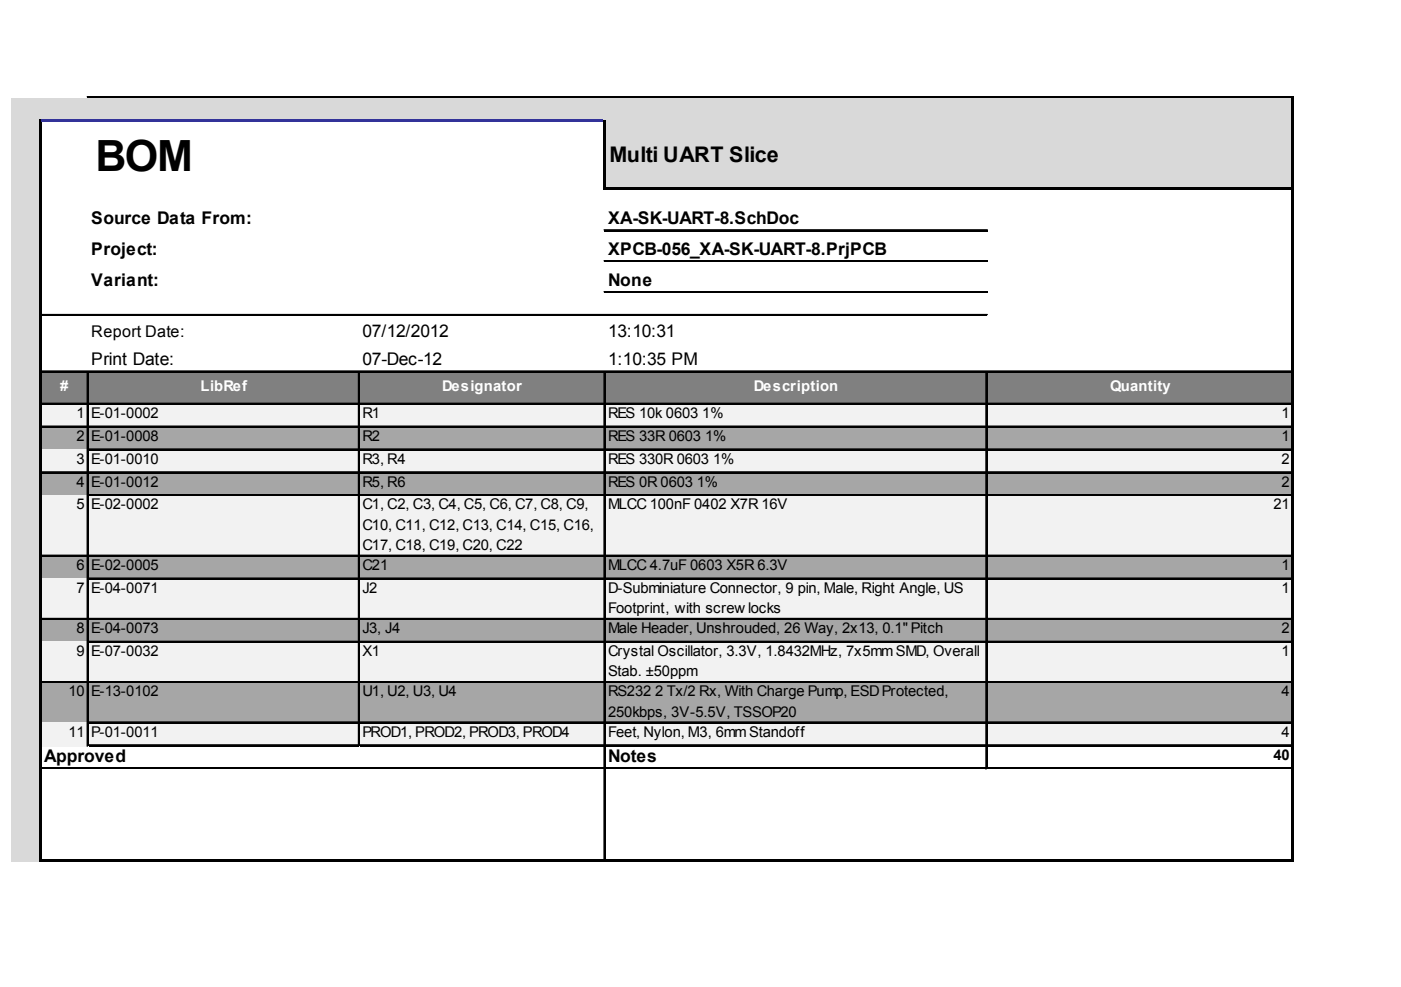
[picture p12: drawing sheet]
<svg xmlns="http://www.w3.org/2000/svg" width="287mm" height="202mm" viewBox="0 0 287 202" stroke-linecap="round" stroke-linejoin="round" font-family="sans-serif">
<defs><g id="words">
<text font-size="8.8" x="19.5" y="34.9">BOM</text>
<text font-size="4.4" x="124.8" y="33.2">Multi UART Slice</text>
<g font-size="3.6">
<text x="18.7" y="45.9">Source Data From:</text>
<text x="124.5" y="45.9">XA-SK-UART-8.SchDoc</text>
<text x="18.7" y="52.2">Project:</text>
<text x="124.5" y="52.2">XPCB-056_XA-SK-UART-8.PrjPCB</text>
<text x="18.7" y="58.6">Variant:</text>
<text x="124.5" y="58.6">None</text>
<text x="74.2" y="69">07/12/2012</text>
<text x="124.5" y="69">13:10:31</text>
<text x="18.7" y="74.8">Print Date:</text>
<text x="74.2" y="74.8">07-Dec-12</text>
<text x="124.5" y="74.8">1:10:35 PM</text>
<text x="9" y="156.1">Approved</text>
<text x="124.5" y="156.1">Notes</text>
</g>
<text font-size="3.3" x="18.7" y="69.1">Report Date:</text>
<g font-size="3" fill="#fff">
<text x="12.3" y="80.1">#</text>
<text x="41.1" y="80.1">LibRef</text>
<text x="90.5" y="80.1">Designator</text>
<text x="154.3" y="80.1">Description</text>
<text x="227.3" y="80.1">Quantity</text>
</g>
<g font-size="3">
<text x="15.6" y="85.6">1</text>
<text x="18.7" y="85.6">E-01-0002</text>
<text x="74.2" y="85.6">R1</text>
<text x="124.5" y="85.6">RES 10k 0603</text>
<text x="143.8" y="85.6">1%</text>
<text x="262.3" y="85.6">1</text>
<text x="15.6" y="90.3">2</text>
<text x="15.6" y="95">3</text>
<text x="18.7" y="90.3">E-01-0008</text>
<text x="18.7" y="95">E-01-0010</text>
<text x="74.2" y="90.3">R2</text>
<text x="74.2" y="95">R3, R4</text>
<text x="124.5" y="90.3">RES 33R 0603</text>
<text x="124.5" y="95">RES 330R 0603</text>
<text x="144.3" y="90.3">1%</text>
<text x="146" y="95">1%</text>
<text x="262.3" y="90.3">1</text>
<text x="262.3" y="95">2</text>
<text x="15.6" y="99.7">4</text>
<text x="18.7" y="99.7">E-01-0012</text>
<text x="74.2" y="99.7">R5, R6</text>
<text x="124.5" y="99.7">RES 0R 0603</text>
<text x="142.7" y="99.7">1%</text>
<text x="262.3" y="99.7">2</text>
<text x="15.6" y="104.3">5</text>
<text x="18.7" y="104.3">E-02-0002</text>
<text x="74.2" y="104.3">C1, C2, C3, C4, C5, C6, C7, C8, C9,</text>
<text x="124.5" y="104.3">MLCC 100nF 0402 X7R 16V</text>
<text x="260.7" y="104.3">21</text>
<text x="74.2" y="108.5">C10, C11, C12, C13, C14, C15, C16,</text>
<text x="74.2" y="112.6">C17, C18, C19, C20, C22</text>
<text x="15.6" y="116.7">6</text>
<text x="18.7" y="116.7">E-02-0005</text>
<text x="74.2" y="116.7">C21</text>
<text x="124.5" y="116.7">MLCC 4.7uF 0603 X5R 6.3V</text>
<text x="262.3" y="116.7">1</text>
<text x="15.6" y="121.4">7</text>
<text x="18.7" y="121.4">E-04-0071</text>
<text x="74.2" y="121.4">J2</text>
<text x="124.5" y="121.4">D-Subminiature Connector, 9 pin, Male, Right Angle, US</text>
<text x="124.5" y="125.6">Footprint, with screw locks</text>
<text x="262.3" y="121.4">1</text>
<text x="15.6" y="129.7">8</text>
<text x="18.7" y="129.7">E-04-0073</text>
<text x="74.2" y="129.7">J3, J4</text>
<text x="124.5" y="129.7">Male Header, Unshrouded, 26 Way, 2x13, 0.1&quot; Pitch</text>
<text x="262.3" y="129.7">2</text>
<text x="15.6" y="134.4">9</text>
<text x="18.7" y="134.4">E-07-0032</text>
<text x="74.2" y="134.4">X1</text>
<text x="124.5" y="134.4">Crystal Oscillator, 3.3V, 1.8432MHz, 7x5mmSMD, Overall</text>
<text x="262.3" y="134.4">1</text>
<text x="14" y="142.6">10</text>
<text x="18.7" y="142.6">E-13-0102</text>
<text x="74.2" y="142.6">U1, U2, U3, U4</text>
<text x="124.5" y="138.5">Stab. ±50ppm</text>
<text x="124.5" y="142.6">RS232</text>
<text x="134.1" y="142.6">2 Tx/2 Rx, With Charge Pump, ESDProtected,</text>
<text x="262.3" y="142.6">4</text>
<text x="124.5" y="146.8">250kbps, 3V-5.5V, TSSOP20</text>
<text x="14" y="150.9">11</text>
<text x="18.7" y="150.9">P-01-0011</text>
<text x="74.2" y="150.9">PROD1, PROD2, PROD3, PROD4</text>
<text x="124.5" y="150.9">Feet, Nylon, M3, 6mmStandoff</text>
<text x="260.7" y="155.6">40</text>
<text x="262.3" y="150.9">4</text>
</g>
</g></defs>
<g fill="#d9d9d9">
<path d="M2.3 20h262.5v5h-262.5z"/>
<path d="M2.3 24.8h6.2v14h-6.2z"/>
</g>
<path d="M8.2 24.8h115.7v14h-115.7z" fill="#fff"/>
<g fill="#d9d9d9">
<path d="M123.7 24.8h141.1v14h-141.1z"/>
<path d="M2.3 38.5h6.2v37.8h-6.2z"/>
</g>
<path d="M8.2 38.5h256.6v37.8h-256.6z" fill="#fff"/>
<path d="M2.3 76h6.2v6.9h-6.2z" fill="#d9d9d9"/>
<path d="M8.2 76h256.6v6.9h-256.6z" fill="#808080"/>
<path d="M2.3 82.6h6.2v5h-6.2z" fill="#d9d9d9"/>
<path d="M8.2 82.6h256.6v5h-256.6z" fill="#f2f2f2"/>
<path d="M2.3 87.3h6.2v4.9h-6.2z" fill="#d9d9d9"/>
<path d="M8.2 87.3h256.6v4.9h-256.6z" fill="#a6a6a6"/>
<path d="M2.3 92h6.2v4.9h-6.2z" fill="#d9d9d9"/>
<path d="M8.2 92h256.6v4.9h-256.6z" fill="#f2f2f2"/>
<path d="M2.3 96.6h6.2v5h-6.2z" fill="#d9d9d9"/>
<path d="M8.2 96.6h256.6v5h-256.6z" fill="#a6a6a6"/>
<path d="M2.3 101.3h6.2v12.7h-6.2z" fill="#d9d9d9"/>
<path d="M8.2 101.3h256.6v12.7h-256.6z" fill="#f2f2f2"/>
<path d="M2.3 113.7h6.2v5h-6.2z" fill="#d9d9d9"/>
<path d="M8.2 113.7h256.6v5h-256.6z" fill="#a6a6a6"/>
<path d="M2.3 118.4h6.2v8.5h-6.2z" fill="#d9d9d9"/>
<path d="M8.2 118.4h256.6v8.5h-256.6z" fill="#f2f2f2"/>
<path d="M2.3 126.7h6.2v4.9h-6.2z" fill="#d9d9d9"/>
<path d="M8.2 126.7h256.6v4.9h-256.6z" fill="#a6a6a6"/>
<path d="M2.3 131.3h6.2v8.6h-6.2z" fill="#d9d9d9"/>
<path d="M8.2 131.3h256.6v8.6h-256.6z" fill="#f2f2f2"/>
<path d="M2.3 139.6h6.2v8.5h-6.2z" fill="#d9d9d9"/>
<path d="M8.2 139.6h256.6v8.5h-256.6z" fill="#a6a6a6"/>
<path d="M2.3 147.9h6.2v4.9h-6.2z" fill="#d9d9d9"/>
<path d="M8.2 147.9h256.6v4.9h-256.6z" fill="#f2f2f2"/>
<path d="M2.3 152.6h6.2v4.9h-6.2z" fill="#d9d9d9"/>
<path d="M201.8 152.6h63v4.9h-63z" fill="#fff"/>
<path d="M2.3 157.2h6.2v19.3h-6.2z" fill="#d9d9d9"/>
<path d="M264.3 19.8h.5v156.7h-.5zM7.9 24.5h.6v152h-.6zM123.4 24.5h.5v14.3h-.5z" fill="#000"/>
<g fill="none" stroke="#000" stroke-width=".28">
<path d="M17.9 19.8h246.4M17.9 19.9h246.4M17.9 76.3v76.5M18 76.3v76.5M73.4 76.3v76.5M73.5 76.3v76.5M123.7 76.3v99.7M123.8 76.3v99.7M201.8 76.3v81.2M202 76.3v81.2M8.5 87.3h9.4M8.5 87.4h9.4"/>
<path d="M8.5 96.6h9.4M8.5 96.8h9.4M18.1 87.3h55.3M18.1 87.4h55.3M18.1 92h55.3M18.1 92.1h55.3M18.1 96.6h55.3M18.1 96.8h55.3M73.7 87.3h50M73.7 87.4h50M73.7 92h50M73.7 92.1h50"/>
<path d="M73.7 96.6h50M73.7 96.8h50M123.9 87.3h77.9M123.9 87.4h77.9M123.9 92h77.9M123.9 92.1h77.9M123.9 96.6h77.9M123.9 96.8h77.9M8.5 113.7h9.4M8.5 113.9h9.4M18.1 101.3h55.3M18.1 101.5h55.3"/>
<path d="M18.1 113.7h55.3M18.1 113.9h55.3M18.1 118.4h55.3M18.1 118.5h55.3M73.7 101.3h50M73.7 101.5h50M73.7 113.7h50M73.7 113.9h50M73.7 118.4h50M73.7 118.5h50M123.9 101.3h77.9M123.9 101.5h77.9"/>
<path d="M123.9 113.7h77.9M123.9 113.9h77.9M123.9 118.4h77.9M123.9 118.5h77.9M8.5 126.7h9.4M8.5 126.8h9.4M8.5 139.6h9.4M8.5 139.7h9.4M18.1 126.7h55.3M18.1 126.8h55.3M18.1 131.3h55.3M18.1 131.5h55.3"/>
<path d="M18.1 139.6h55.3M18.1 139.7h55.3M73.7 126.7h50M73.7 126.8h50M73.7 131.3h50M73.7 131.5h50M73.7 139.6h50M73.7 139.7h50M123.9 126.7h77.9M123.9 126.8h77.9M123.9 131.3h77.9M123.9 131.5h77.9"/>
<path d="M123.9 139.6h77.9M123.9 139.7h77.9M18.1 147.9h55.3M18.1 148h55.3M18.1 152.6h55.3M18.1 152.7h55.3M73.7 147.9h50M73.7 148h50M73.7 152.6h128.1M73.7 152.7h128.1M123.9 147.9h77.9M123.9 148h77.9"/>
</g>
<path d="M8.5 24.5h114.9v.5h-114.9z" fill="#339"/>
<path d="M123.9 38.3h140.9v.5h-140.9zM8.5 176h256.3v.5h-256.3z" fill="#000"/>
<g fill="none" stroke="#000" stroke-width=".28">
<path d="M123.7 47.1h78.4M123.7 47.2h78.4M123.7 53.4h78.4M123.7 53.5h78.4M123.7 59.7h78.4M123.7 59.9h78.4M8.5 64.4h193.6M8.5 64.6h193.6M8.5 76h255.8M8.5 76.1h255.8M8.5 82.6h255.8M8.5 82.7h255.8"/>
<path d="M202.1 87.3h62.2M202.1 87.4h62.2M202.1 92h62.2M202.1 92.1h62.2M202.1 96.6h62.2M202.1 96.8h62.2M202.1 101.3h62.2M202.1 101.5h62.2M202.1 113.7h62.2M202.1 113.9h62.2M202.1 118.4h62.2M202.1 118.5h62.2"/>
<path d="M202.1 126.7h62.2M202.1 126.8h62.2M202.1 131.3h62.2M202.1 131.5h62.2M202.1 139.6h62.2M202.1 139.7h62.2M8.5 157.2h255.8M8.5 157.4h255.8M202.1 147.9h62.2M202.1 148h62.2M202.1 152.6h62.2M202.1 152.7h62.2"/>
</g>
<use href="#words"/>
</svg>
